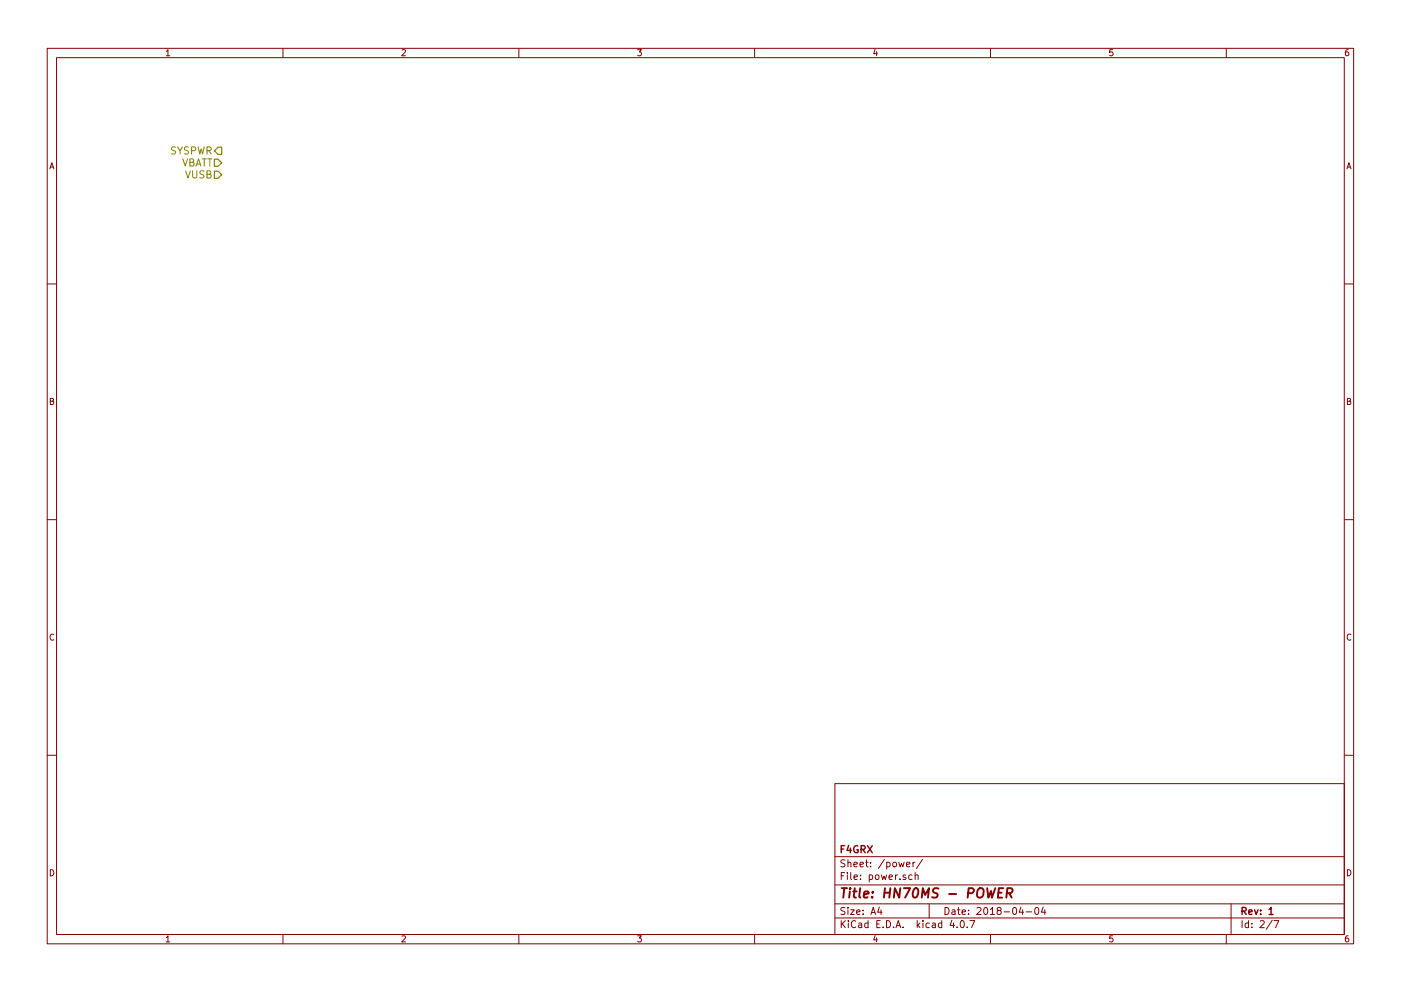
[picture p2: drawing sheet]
<svg xmlns="http://www.w3.org/2000/svg" width="297mm" height="210mm" viewBox="0 0 297 210" stroke-linecap="round" stroke-linejoin="round" font-family="sans-serif">
<g fill="none" stroke="#840000" stroke-width=".21">
<path d="M10 10.3h277v189.9h-277zM12 12.2h273v186.1h-273zM35.3 10.9l.3-.4v1.3M35.3 11.8h.7M60 10.3v1.9M85.2 10.6l.5-.1 .3 .4-.8 .9h.8M110 10.3v1.9M135.2 10.5h.8l-.4 .5 .3 .1 .1 .2-.1 .4-.2 .1-.5-.1M160 10.3v1.9M185.5 10.5l-.3 .9h.8M185.9 11v.8M210 10.3v1.9"/>
<path d="M235.9 10.5h-.6v.6h.6l.1 .5-.3 .2-.4-.1M260 10.3v1.9M285.9 10.5l-.4 .1-.2 .2-.1 .8 .3 .2 .4-.1 .1-.4-.1-.2-.4-.1-.3 .3M10.6 35.8l.4-1.3 .4 1.3M10.7 35.5h.6M285.6 35.8l.4-1.3 .4 1.3M285.7 35.5h.6M10 60.2h2M285 60.2h2M10.7 85.1h.5l.1-.5-.6-.1v1.3h.5l.2-.4-.3-.3M285.7 85.1h.5l.1-.5-.6-.1v1.3h.5l.2-.4-.3-.3M10 110.3h2"/>
<path d="M285 110.3h2M11.4 134.6a.58 .58 0 0 0-.8 .6 .58 .58 0 0 0 .8 .5M286.4 134.6a.58 .58 0 0 0-.8 .6 .58 .58 0 0 0 .8 .5M10 160.2h2M177 166.3h108v32h-108zM285 160.2h2M10.7 184.5a.65 .65 0 0 1 .7 .7 .65 .65 0 0 1-.7 .6zM35.3 198.9l.3-.4v1.3M35.3 199.8h.7M60 198.3v1.9M85.2 198.6l.5-.1 .3 .4-.8 .9h.8M110 198.3v1.9"/>
<path d="M135.2 198.5h.8l-.4 .5 .3 .1 .1 .2-.1 .4-.2 .1-.5-.1M160 198.3v1.9M177 194.8h108M177 191.8h108M177 187.8h108M177 181.8h108M178.4 195.3v1.5M178.4 185.8h.5M178.6 196l.6 .8M179.1 185.1h-.7v1.5M179.1 192.6l-.5-.1-.3 .3 .1 .3 .7 .4v.4l-.2 .1-.6-.1M179.1 182.5l-.5-.1-.3 .3 .1 .3 .7 .4v.4l-.2 .1-.6-.1"/>
<path d="M179.2 195.3l-.8 .9M179.7 185.1v.2M179.7 185.6v1M179.8 192.5v.2M179.8 183.1l.2-.2 .4 .1v.9M179.8 182.4v1.5M179.8 193v1M179.9 195.3v.2M179.9 195.8v1M180.3 193h.8l-.8 1h.8M180.4 185.1v1.3l.2 .2M181.1 183.4l.7-.1-.1-.3-.4-.1-.2 .2v.7h.6"/>
<path d="M181.1 186.1l.7-.1-.1-.3-.4-.1-.2 .2 .1 .7h.5M181.4 195.5a.71 .71 0 0 0-1 .5 .71 .71 0 0 0 .8 .8l.2-.1M181.6 193.5l.7-.1v-.3l-.4-.1-.3 .2 .1 .7h.6M182.1 195.9h.6v.9M182.3 183.4l.8-.1-.1-.3-.4-.1-.3 .2 .1 .7h.6M182.4 186.5v.1M182.4 185.7v.1M182.7 196.2l-.7 .3 .2 .3 .5-.1M183 193.9v.1M183 193.1v.1M183.5 182.9h.6M183.7 182.4v1.3l.4 .2"/>
<path d="M184 195.9l-.4-.1-.3 .3 .1 .6 .2 .1 .4-.1M184 195.3v1.5M184.3 185.7l.4-.1 .3 .3-.1 .6h-.6M184.3 185.6v1.5M184.6 183.8v.1M184.6 183v.1M184.7 194l.4-1.5 .5 1.5M184.8 193.6h.7M185.5 198.5l-.3 .9h.8M185.6 185.7l.3-.1 .4 .1 .1 .6-.2 .2-.3 .1-.3-.1zM185.9 199v.8M185.9 196h.5"/>
<path d="M186.4 192.5l-.3 1h.9M186.6 195.3h-.7v1.5h.7M186.8 193v1M186.8 185.6l.3 1 .3-.7 .3 .7 .3-1M187.2 196.7v.1M187.5 182.3l-1.3 2M188 195.3a.76 .76 0 0 1 .8 .8 .76 .76 0 0 1-.8 .7zM188 183l.4-.1 .3 .3-.1 .6h-.6M188 182.9v1.5M188.5 186.1l.7-.1v-.3l-.5-.1-.2 .2 .1 .7h.6M189.4 183.1l.2-.2 .4 .2 .1 .5-.2 .2-.3 .1-.2-.1zM189.5 196.7v.1"/>
<path d="M189.9 185.6v1M190 196.8l.4-1.5 .6 1.5M190.1 196.4h.7M190.3 185.6l-.4 .3M190.6 182.9l.3 1 .2-.7 .3 .7 .3-1M190.8 186.5v.1M191.5 196.7v.1M192 185.7l-.3-.1-.3 .2 .1 .2 .5 .2v.3h-.6M192.2 183.4l.7-.1v-.3l-.5-.1-.2 .2 .1 .7h.6M193.4 185.7l-.5-.1-.2 .3v.6l.2 .1 .5-.1M193.6 182.9v1M194 182.9l-.4 .3"/>
<path d="M194 185.7l.2-.1 .4 .1 .1 .9M194 185.1v1.5M194.5 195.3v1.5M194.6 196.3l.4 .5M195 195.8l-.5 .6M195.6 182.3l-1.3 2M195.7 195.3v.2M195.7 195.8v1M197 191.8v3M197 195.9l-.4-.1-.3 .3 .1 .6 .2 .1 .4-.1M197.7 195.9h.6v.9M198.3 196.2l-.7 .3 .2 .3 .5-.1"/>
<path d="M199.7 195.9l-.5-.1-.2 .3v.6l.2 .1 .5-.1M199.7 195.3v1.5M200.4 192.5a.76 .76 0 0 1 .8 .8 .76 .76 0 0 1-.8 .7zM201.8 195.2l-.4 1.1h1M201.9 193.1h.5l.1 .9M202.2 195.8v1M202.5 193.4l-.7 .3 .2 .3 .5-.1M202.9 196.7v.1M203 193h.6M203.2 192.5v1.3l.4 .2M203.8 195.4l.1-.1a.8 .8 0 0 1 .6 .8 .8 .8 0 0 1-.6 .7 .97 .97 0 0 1-.1-1.4zM204 193.5l.7-.1-.1-.3-.4-.1-.2 .2 .1 .7h.5"/>
<path d="M205.1 196.7v.1M205.4 193.9v.1M205.4 193.1v.1M205.6 195.3h1.1l-.7 1.5M207.1 192.7l.6-.2 .3 .5-.9 1h.9M208.7 192.7l.2-.2a.8 .8 0 0 1 .5 .8 .8 .8 0 0 1-.5 .7l-.3-.5zM210 193l.4-.5v1.5M210 194h.8M210 198.3v1.9M211.7 193.2l-.3-.3 .1-.2 .2-.2 .4 .1 .2 .2-.1 .2-.5 .2-.3 .3v.2l.3 .3h.3l.3-.3v-.2l-.3-.3M212.9 193.5h1.1M214.8 192.7l.2-.2a.8 .8 0 0 1 .6 .8 .8 .8 0 0 1-.6 .7l-.3-.5z"/>
<path d="M216.5 192.5l-.4 1h.9M216.8 193v1M217.6 193.5h1.1M219.5 192.7l.2-.2a.8 .8 0 0 1 .6 .8 .8 .8 0 0 1-.6 .7l-.3-.5zM221.2 192.5l-.4 1h.9M221.5 193v1M235.9 198.5h-.6v.7l.6-.1 .1 .5-.3 .2-.4-.1M260 198.3v1.9M261 191.8v6.5M263.3 195.3v1.5M264.7 195.9l-.4-.1-.3 .3 .1 .6 .2 .1 .4-.1M264.7 195.3v1.5"/>
<path d="M265.4 196.7v.1M265.4 195.9v.1M267.2 195.5l.6-.2 .2 .5-.9 1h.9M269.7 195.2l-1.2 2M270.1 195.3h1l-.6 1.5M285.7 184.5a.65 .65 0 0 1 .7 .7 .65 .65 0 0 1-.7 .6zM285.9 198.5l-.4 .1-.2 .3-.1 .7 .3 .2 .4-.1 .1-.4-.1-.2-.4-.1-.3 .3"/>
</g>
<g fill="none" stroke="#840000" stroke-width=".3">
<path d="M179.1 179.4h-.7v1.5M179.9 179.3l-.3 1.1h.9M180.3 179.9v1M181.9 179.5a.69 .69 0 0 0-.9 .7 .69 .69 0 0 0 .9 .6v-.5h-.2M183.9 179.4l1 1.5M184.9 179.4l-1 1.5M178.4 180.1h.5M182.6 180.2l.7-.1 .1-.2v-.3l-.2-.2h-.6v1.5M182.9 180.2l.5 .7M263.3 193.3l.8-.1 .1-.2-.1-.3-.2-.2h-.6v1.5M263.7 193.3l.5 .7M264.8 193.5l.7-.1-.1-.3-.4-.1-.2 .2v.7h.6"/>
<path d="M266 193l.3 1 .4-1M267.3 193.9v.1M267.3 193.1v.1M269.1 193l.4-.5v1.5M269.1 194h.8"/>
</g>
<g fill="none" stroke="#840000" stroke-width=".41">
<path d="M178.5 188.4h1.1M179 188.4l-.2 2M180.2 189.1l-.2 1.3M180.3 188.4l-.1 .2 .2-.1-.1-.1-.1 .2M180.9 189.1h.7M181.2 188.4l-.2 1.8 .1 .1 .4 .1M182.4 188.4l-.2 1.8 .2 .2M183.2 189.8l.9-.2v-.4l-.6-.1-.3 .3v.9h.7M184.9 190.3v.1M185.1 189.2l-.1 .2-.1-.1 .2-.1-.1 .2M187.5 189.4h1.2M187.6 188.4l-.2 2"/>
<path d="M188.8 188.4l-.3 2M190.9 188.4l-.2 2-1-2-.2 2M191.6 188.4h1.4l-1.1 2M193.8 188.6l.1-.1a.45 .45 0 0 1 .8 .3l-.1 .9-.2 .6-.3 .1-.5-.1a1.65 1.65 0 0 1 .2-1.7zM195.4 190.4l.3-2 .4 1.5 .9-1.5-.3 2M199 188.5l-.8-.1-.3 .2v.6l.8 .4 .1 .5-.4 .3-.8-.1M201.2 189.7h1.5M205.3 189.5l.9-.1a.56 .56 0 0 0 .1-.9l-.9-.1-.2 2M207.4 188.7a.66 .66 0 0 1 1.1 0 1.43 1.43 0 0 1-.6 1.7l-.6-.1a1.49 1.49 0 0 1 .1-1.6zM209.3 188.4l.2 2 .6-1.4 .2 1.4 .7-2M211.7 189.4h.6M212.7 188.4h-.9l-.2 2h.9"/>
<path d="M213.5 189.5l.9-.1a.56 .56 0 0 0 .1-.9l-.9-.1-.2 2M213.9 189.5l.6 .9"/>
</g>
<g fill="none" stroke="#848400" stroke-width=".21">
<path d="M37.2 31.2h-.5l-.3 .1v.4l.7 .3 .1 .4-.3 .3-.6-.1M37.7 31.2l.5 .8 .5-.8M38.2 32v.7M38.8 33.7l.5 1.5 .5-1.5M39.3 36.2l.6 1.6 .5-1.6M40 31.2h-.6l-.2 .1v.4l.6 .3 .2 .4-.3 .3-.6-.1M40.3 34.4h.6l.2-.3-.1-.2-.7-.2v1.5h.5l.3-.3v-.2l-.3-.3M40.6 32l.8-.1 .1-.2-.1-.4-.2-.1h-.6v1.5M40.8 36.2v1.3l.3 .3h.3l.3-.3v-1.3M41.6 35.2l.5-1.5 .5 1.5M41.7 34.8h.7M42 31.2l.4 1.5 .2-1.1 .4 1.1 .3-1.5"/>
<path d="M42.9 33.7h.8M43.3 36.3l-.6-.1-.3 .2v.4l.7 .3 .2 .4-.3 .3-.6-.1M43.3 33.7v1.5M43.9 32l.7-.1 .2-.2-.1-.4-.2-.1h-.6v1.5M43.9 37l.7-.1 .1-.2-.1-.3-.7-.2v1.6h.6l.3-.3v-.2l-.4-.3M44 33.7h.9M44.3 32l.5 .7M44.5 33.7v1.5"/>
</g>
<path d="M45.5 33.8h.7l.8 .7-.8 .8h-.7zM45.5 36.3h.7l.8 .8-.8 .7h-.7zM46.2 31.2h.8v1.6h-.8l-.7-.8z" fill="none" stroke="#848400" stroke-width=".25"/>
</svg>
